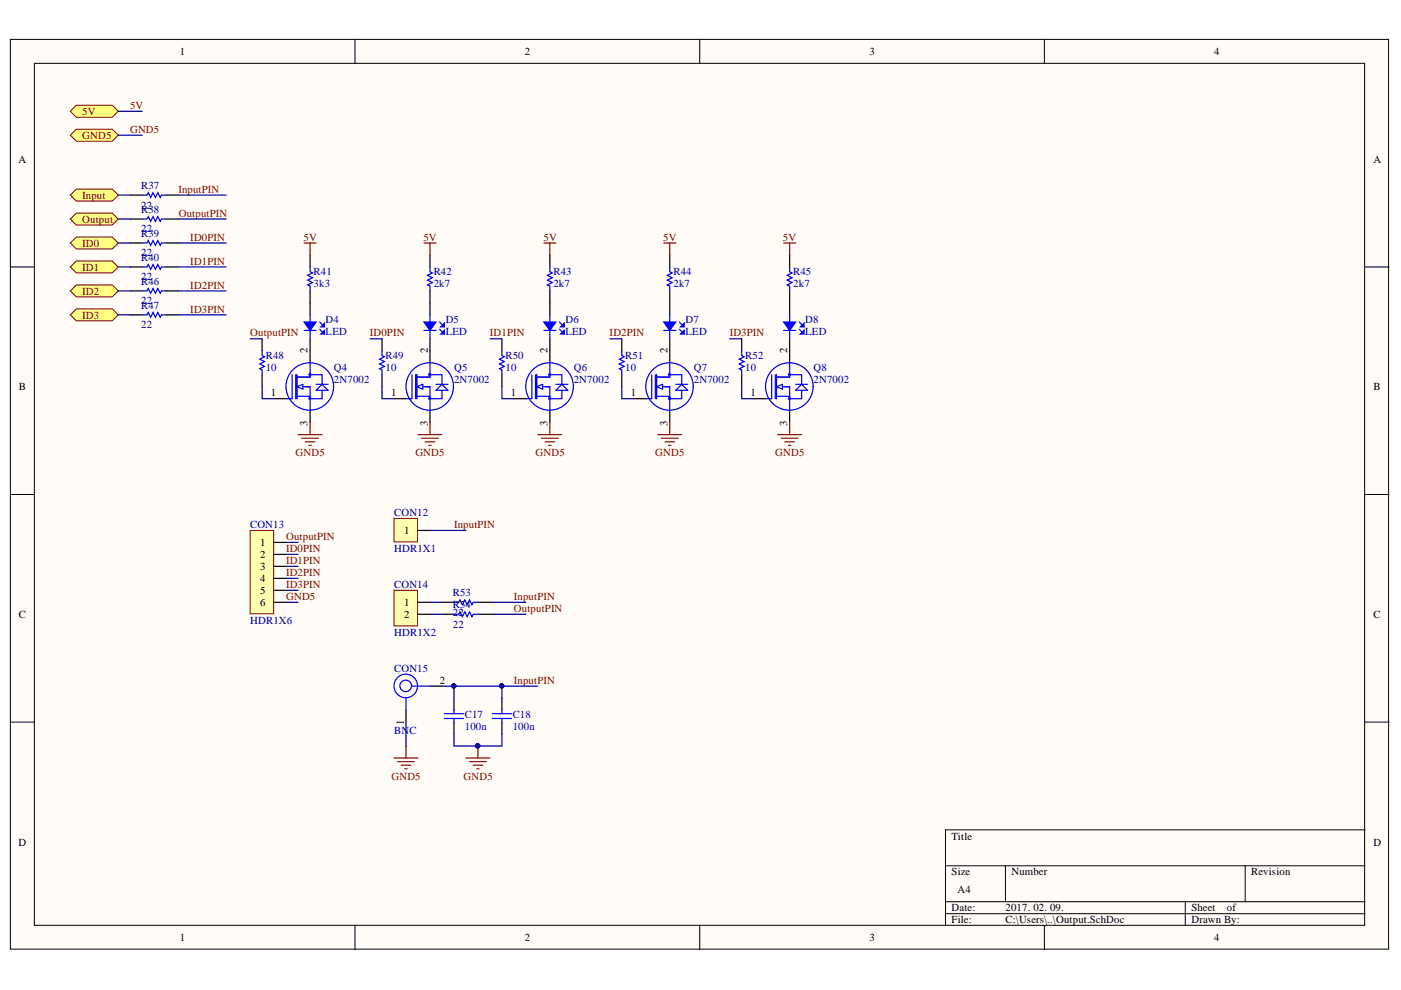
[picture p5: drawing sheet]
<svg xmlns="http://www.w3.org/2000/svg" width="297mm" height="210mm" viewBox="0 0 297 210" stroke-linecap="round" stroke-linejoin="round" font-family="sans-serif">
<defs><g id="words">
<g font-size="2.3">
<text x="38.2" y="11.7">1</text>
<text x="111.2" y="11.7">2</text>
<text x="184.3" y="11.7">3</text>
<text x="257.4" y="11.7">4</text>
<text x="3.9" y="34.5">A</text>
<text x="291.2" y="34.5">A</text>
<text x="65.2" y="74.9" transform="rotate(-90 65.2 74.9)">2</text>
<text x="90.7" y="74.9" transform="rotate(-90 90.7 74.9)">2</text>
<text x="116.1" y="74.9" transform="rotate(-90 116.1 74.9)">2</text>
<text x="141.5" y="74.9" transform="rotate(-90 141.5 74.9)">2</text>
<text x="166.9" y="74.9" transform="rotate(-90 166.9 74.9)">2</text>
<text x="4" y="82.8">B</text>
<text x="291.2" y="82.8">B</text>
<text x="57.4" y="84">1</text>
<text x="82.9" y="84">1</text>
<text x="108.3" y="84">1</text>
<text x="133.7" y="84">1</text>
<text x="159.1" y="84">1</text>
<text x="65.2" y="90.3" transform="rotate(-90 65.2 90.3)">3</text>
<text x="90.7" y="90.3" transform="rotate(-90 90.7 90.3)">3</text>
<text x="116.1" y="90.3" transform="rotate(-90 116.1 90.3)">3</text>
<text x="141.5" y="90.3" transform="rotate(-90 141.5 90.3)">3</text>
<text x="166.9" y="90.3" transform="rotate(-90 166.9 90.3)">3</text>
<text x="85.7" y="113.3">1</text>
<text x="55.2" y="115.8">1</text>
<text x="55.2" y="118.3">2</text>
<text x="55.2" y="120.9">3</text>
<text x="55.2" y="123.4">4</text>
<text x="55.2" y="125.9">5</text>
<text x="4" y="131">C</text>
<text x="55.2" y="128.5">6</text>
<text x="85.7" y="128.5">1</text>
<text x="85.7" y="131">2</text>
<text x="291.2" y="131">C</text>
<text x="93.2" y="145">2</text>
<text x="85.6" y="153.8" transform="rotate(-90 85.6 153.8)">1</text>
<text x="3.9" y="179.3">D</text>
<text x="201.8" y="178">Title</text>
<text x="291.2" y="179.3">D</text>
<text x="201.8" y="185.6">Size</text>
<text x="214.4" y="185.6">Number</text>
<text x="265.3" y="185.6">Revision</text>
<text x="203" y="189.4">A4</text>
<text x="201.8" y="193.2">Date:</text>
<text x="201.8" y="195.8">File:</text>
<text x="213.2" y="193.2">2017. 02. 09.</text>
<text x="213.2" y="195.8">C:\Users\..\Output.SchDoc</text>
<text x="252.6" y="193.2">Sheet</text>
<text x="252.6" y="195.8">Drawn By:</text>
<text x="260.1" y="193.2">of</text>
<text x="38.2" y="199.6">1</text>
<text x="111.2" y="199.6">2</text>
<text x="184.3" y="199.6">3</text>
<text x="257.4" y="199.6">4</text>
</g>
<g font-size="2.3" fill="#800000">
<text x="27.6" y="23.1">5V</text>
<text x="17.4" y="24.3">5V</text>
<text x="17.4" y="29.4">GND5</text>
<text x="27.6" y="28.1">GND5</text>
<text x="37.8" y="40.8">InputPIN</text>
<text x="17.4" y="47.3">Output</text>
<text x="17.4" y="42.1">Input</text>
<text x="37.9" y="46">OutputPIN</text>
<text x="17.4" y="52.3">ID0</text>
<text x="40.4" y="51.1">ID0PIN</text>
<text x="64.4" y="51.1">5V</text>
<text x="89.8" y="51.1">5V</text>
<text x="115.2" y="51.1">5V</text>
<text x="140.6" y="51.1">5V</text>
<text x="166" y="51.1">5V</text>
<text x="17.4" y="57.4">ID1</text>
<text x="40.4" y="56.1">ID1PIN</text>
<text x="17.4" y="62.5">ID2</text>
<text x="40.4" y="61.2">ID2PIN</text>
<text x="17.4" y="67.5">ID3</text>
<text x="40.4" y="66.3">ID3PIN</text>
<text x="53" y="71.3">OutputPIN</text>
<text x="78.4" y="71.3">ID0PIN</text>
<text x="103.9" y="71.3">ID1PIN</text>
<text x="129.3" y="71.3">ID2PIN</text>
<text x="154.7" y="71.3">ID3PIN</text>
<text x="62.7" y="96.7">GND5</text>
<text x="88.1" y="96.7">GND5</text>
<text x="113.5" y="96.7">GND5</text>
<text x="138.9" y="96.7">GND5</text>
<text x="164.4" y="96.7">GND5</text>
<text x="96.3" y="112">InputPIN</text>
<text x="60.7" y="114.5">OutputPIN</text>
<text x="60.7" y="117.1">ID0PIN</text>
<text x="60.7" y="119.6">ID1PIN</text>
<text x="60.7" y="122.1">ID2PIN</text>
<text x="60.7" y="124.7">ID3PIN</text>
<text x="60.7" y="127.2">GND5</text>
<text x="109" y="127.2">InputPIN</text>
<text x="109" y="129.7">OutputPIN</text>
<text x="109" y="145">InputPIN</text>
<text x="83" y="165.3">GND5</text>
<text x="98.3" y="165.3">GND5</text>
</g>
<g font-size="2.3" fill="#000080">
<text x="29.9" y="40.1">R37</text>
<text x="29.9" y="45.2">R38</text>
<text x="29.9" y="44.2">22</text>
<text x="29.9" y="49.3">22</text>
<text x="29.9" y="50.3">R39</text>
<text x="29.9" y="54.4">22</text>
<text x="29.9" y="55.4">R40</text>
<text x="29.9" y="59.4">22</text>
<text x="66.5" y="58.4">R41</text>
<text x="92" y="58.4">R42</text>
<text x="117.3" y="58.4">R43</text>
<text x="142.8" y="58.4">R44</text>
<text x="168.2" y="58.4">R45</text>
<text x="29.9" y="60.4">R46</text>
<text x="29.9" y="64.5">22</text>
<text x="29.9" y="65.5">R47</text>
<text x="66.5" y="60.9">3k3</text>
<text x="92" y="60.9">2k7</text>
<text x="117.3" y="60.9">2k7</text>
<text x="142.8" y="60.9">2k7</text>
<text x="168.2" y="60.9">2k7</text>
<text x="29.9" y="69.6">22</text>
<text x="69" y="68.6">D4</text>
<text x="69" y="71.1">LED</text>
<text x="94.5" y="68.6">D5</text>
<text x="94.5" y="71.1">LED</text>
<text x="119.9" y="68.6">D6</text>
<text x="119.9" y="71.1">LED</text>
<text x="145.3" y="68.6">D7</text>
<text x="145.3" y="71.1">LED</text>
<text x="170.7" y="68.6">D8</text>
<text x="170.7" y="71.1">LED</text>
<text x="56.3" y="76.2">R48</text>
<text x="81.7" y="76.2">R49</text>
<text x="107.2" y="76.2">R50</text>
<text x="132.6" y="76.2">R51</text>
<text x="158" y="76.2">R52</text>
<text x="56.3" y="78.7">10</text>
<text x="70.8" y="78.7">Q4</text>
<text x="70.8" y="81.2">2N7002</text>
<text x="81.7" y="78.7">10</text>
<text x="96.3" y="78.7">Q5</text>
<text x="96.3" y="81.2">2N7002</text>
<text x="107.2" y="78.7">10</text>
<text x="121.6" y="78.7">Q6</text>
<text x="121.6" y="81.2">2N7002</text>
<text x="132.6" y="78.7">10</text>
<text x="147.1" y="78.7">Q7</text>
<text x="147.1" y="81.2">2N7002</text>
<text x="158" y="78.7">10</text>
<text x="172.5" y="78.7">Q8</text>
<text x="172.5" y="81.2">2N7002</text>
<text x="53" y="112">CON13</text>
<text x="83.6" y="109.5">CON12</text>
<text x="83.6" y="117.1">HDR1X1</text>
<text x="83.6" y="124.7">CON14</text>
<text x="96" y="126.5">R53</text>
<text x="96" y="130.5">22</text>
<text x="96" y="129">R54</text>
<text x="53" y="132.3">HDR1X6</text>
<text x="83.6" y="134.8">HDR1X2</text>
<text x="96" y="133">22</text>
<text x="83.6" y="142.4">CON15</text>
<text x="83.6" y="155.6">BNC</text>
<text x="98.6" y="152.3">C17</text>
<text x="98.6" y="154.9">100n</text>
<text x="108.7" y="152.3">C18</text>
<text x="108.7" y="154.9">100n</text>
</g>
</g></defs>
<g fill="#fffcf8" stroke="#000" stroke-width=".21">
<path d="M2.2 8.4h292.2v192.8h-292.2z"/>
<path d="M7.3 13.4h282v182.8h-282z"/>
</g>
<g fill="none" stroke="#000" stroke-width=".21">
<path d="M75.3 8.4v5M148.4 8.4v5M221.4 8.4v5M2.2 56.6h5.1M289.4 56.6h5.1M2.2 104.8h5.1M289.4 104.8h5.1M2.2 153.1h5.1M289.4 153.1h5.1M289.4 175.9h-88.9v20.4M75.3 196.3v5M148.4 196.3v5"/>
<path d="M200.5 183.6h88.9M200.5 191.2h88.9M200.5 193.7h88.9M213.2 183.6v7.6M221.4 196.3v5M251.3 191.2v5.1M264 183.6v7.6"/>
</g>
<path d="M65.7 64.2v2.6M65.7 71.8v2.6" fill="none" stroke="#000" stroke-width=".25"/>
<path d="M64.5 70.1h2.5M65.7 66.8v5" fill="none" stroke="#00f" stroke-width=".25"/>
<path d="M64.5 68.3h2.5l-1.3 1.8z" fill="#00f"/>
<path d="M64.5 68.3h2.5l-1.3 1.8zM67.8 68.3l1 1M67.8 69.8l1 1" fill="none" stroke="#00f" stroke-width=".25"/>
<path d="M68 69.3l.8-.8v.8z" fill="#00f"/>
<path d="M68 69.3l.8-.8v.8z" fill="none" stroke="#00f" stroke-width=".25"/>
<path d="M68 70.8l.8-.7v.7z" fill="#00f"/>
<path d="M68 70.8l.8-.7v.7zM89.9 70.1h2.5M91.2 66.8v5" fill="none" stroke="#00f" stroke-width=".25"/>
<path d="M91.2 64.2v2.6M91.2 71.8v2.6" fill="none" stroke="#000" stroke-width=".25"/>
<path d="M89.9 68.3h2.5l-1.2 1.8z" fill="#00f"/>
<path d="M89.9 68.3h2.5l-1.2 1.8zM93.2 68.3l1 1M93.2 69.8l1 1" fill="none" stroke="#00f" stroke-width=".25"/>
<path d="M93.5 69.3l.7-.8v.8z" fill="#00f"/>
<path d="M93.5 69.3l.7-.8v.8z" fill="none" stroke="#00f" stroke-width=".25"/>
<path d="M93.5 70.8l.7-.7v.7z" fill="#00f"/>
<path d="M93.5 70.8l.7-.7v.7zM115.3 70.1h2.6M116.6 66.8v5" fill="none" stroke="#00f" stroke-width=".25"/>
<path d="M116.6 64.2v2.6M116.6 71.8v2.6" fill="none" stroke="#000" stroke-width=".25"/>
<path d="M115.3 68.3h2.6l-1.3 1.8z" fill="#00f"/>
<path d="M115.3 68.3h2.6l-1.3 1.8zM118.6 68.3l1 1M118.6 69.8l1 1" fill="none" stroke="#00f" stroke-width=".25"/>
<path d="M118.9 69.3l.7-.8v.8z" fill="#00f"/>
<path d="M118.9 69.3l.7-.8v.8z" fill="none" stroke="#00f" stroke-width=".25"/>
<path d="M118.9 70.8l.7-.7v.7z" fill="#00f"/>
<path d="M118.9 70.8l.7-.7v.7zM140.7 70.1h2.6M142 66.8v5" fill="none" stroke="#00f" stroke-width=".25"/>
<path d="M142 64.2v2.6M142 71.8v2.6" fill="none" stroke="#000" stroke-width=".25"/>
<path d="M140.7 68.3h2.6l-1.3 1.8z" fill="#00f"/>
<path d="M140.7 68.3h2.6l-1.3 1.8zM144 68.3l1.1 1M144 69.8l1.1 1" fill="none" stroke="#00f" stroke-width=".25"/>
<path d="M144.3 69.3l.8-.8v.8z" fill="#00f"/>
<path d="M144.3 69.3l.8-.8v.8z" fill="none" stroke="#00f" stroke-width=".25"/>
<path d="M144.3 70.8l.8-.7v.7z" fill="#00f"/>
<path d="M144.3 70.8l.8-.7v.7zM166.1 70.1h2.6M167.4 66.8v5" fill="none" stroke="#00f" stroke-width=".25"/>
<path d="M167.4 64.2v2.6M167.4 71.8v2.6" fill="none" stroke="#000" stroke-width=".25"/>
<path d="M166.1 68.3h2.6l-1.3 1.8z" fill="#00f"/>
<path d="M166.1 68.3h2.6l-1.3 1.8zM169.5 68.3l1 1M169.5 69.8l1 1" fill="none" stroke="#00f" stroke-width=".25"/>
<path d="M169.7 69.3l.8-.8v.8z" fill="#00f"/>
<path d="M169.7 69.3l.8-.8v.8z" fill="none" stroke="#00f" stroke-width=".25"/>
<path d="M169.7 70.8l.8-.7v.7z" fill="#00f"/>
<g fill="none" stroke="#00f" stroke-width=".25">
<path d="M65.7 56.6v1l.6 .3-1.1 .5 1.1 .5-1.1 .5 1.1 .5-1.1 .5 .5 .3v1M91.2 56.6v1l.5 .3-1 .5 1 .5-1 .5 1 .5-1 .5 .5 .3v1M116.6 56.6v1l.5 .3-1 .5 1 .5-1 .5 1 .5-1 .5 .5 .3v1M142 56.6v1l.5 .3-1 .5 1 .5-1 .5 1 .5-1 .5 .5 .3v1M167.4 56.6v1l.5 .3-1 .5 1 .5-1 .5 1 .5-1 .5 .5 .3v1M55.6 74.4v1l.5 .2-1 .6 1 .5-1 .5 1 .5-1 .5 .5 .2v1.1M61.9 79.5v5h-1.2M62.7 79.5v5M62.9 79.5v5M65.7 76.9v3.1h-2.8M65.7 79.5h2.6v2M81 74.4v1l.5 .2-1 .6 1 .5-1 .5 1 .5-1 .5 .5 .2v1.1"/>
<path d="M87.4 79.5v5h-1.3M88.1 79.5v5M88.4 79.5v5M91.2 76.9v3.1h-2.8M91.2 79.5h2.5v2M106.4 74.4v1l.5 .2-1 .6 1 .5-1 .5 1 .5-1 .5 .5 .2v1.1M112.8 79.5v5h-1.3M113.5 79.5v5M113.8 79.5v5M116.6 76.9v3.1h-2.8M116.6 79.5h2.5v2M131.8 74.4v1l.5 .2-1 .6 1 .5-1 .5 1 .5-1 .5 .5 .2v1.1"/>
<path d="M138.2 79.5v5h-1.3M139 79.5v5M139.2 79.5v5M142 76.9v3.1h-2.8M142 79.5h2.5v2M157.3 74.4v1l.5 .2-1.1 .6 1.1 .5-1.1 .5 1.1 .5-1.1 .5 .6 .2v1.1M163.6 79.5v5h-1.3M164.4 79.5v5M164.6 79.5v5M167.4 76.9v3.1h-2.8M167.4 79.5h2.6v2M169.7 70.8l.8-.7v.7z"/>
<path d="M62.9 82h.1M62.9 82l1.3-.5v1zM62.9 84h2.8M64.2 82h1.5v5.1M67 82.8l1.3-1.3 1.3 1.3zM67 81.5h2.6M68.3 82.8v1.7h-2.6M88.4 82h.1M88.4 84h2.8M88.4 82l1.2-.5v1zM89.6 82h1.6v5.1M92.4 82.8l1.3-1.3 1.3 1.3z"/>
<path d="M92.4 81.5h2.6M93.7 82.8v1.7h-2.5M113.8 82h.1M113.8 84h2.8M113.8 82l1.3-.5v1zM115.1 82h1.5v5.1M117.9 82.8l1.2-1.3 1.3 1.3zM117.9 81.5h2.5M119.1 82.8v1.7h-2.5M139.2 82h.1M139.2 84h2.8M139.2 82l1.3-.5v1z"/>
<path d="M140.5 82h1.5v5.1M143.3 82.8l1.2-1.3 1.3 1.3zM143.3 81.5h2.5M144.5 82.8v1.7h-2.5M164.6 82h.1M164.6 84h2.8M164.6 82l1.3-.5v1zM165.9 82h1.5v5.1M168.7 82.8l1.3-1.3 1.2 1.3zM168.7 81.5h2.5M170 82.8v1.7h-2.6"/>
<circle cx="65.7" cy="79.4" r=".21"/>
<circle cx="91.1" cy="79.4" r=".22"/>
<circle cx="116.5" cy="79.4" r=".21"/>
<circle cx="141.9" cy="79.4" r=".22"/>
<circle cx="167.4" cy="79.4" r=".21"/>
<circle cx="65.7" cy="81.9" r="5"/>
<circle cx="65.7" cy="84.5" r=".2"/>
<circle cx="91.1" cy="84.5" r=".21"/>
<circle cx="91.1" cy="81.9" r="5"/>
<circle cx="116.5" cy="81.9" r="5"/>
<circle cx="116.5" cy="84.5" r=".2"/>
<circle cx="141.9" cy="84.5" r=".21"/>
<circle cx="142" cy="81.9" r="5"/>
<circle cx="167.4" cy="81.9" r="5"/>
<circle cx="167.4" cy="84.5" r=".2"/>
</g>
<g fill="none" stroke="#000" stroke-width=".25">
<path d="M65.7 54.1v2.5M91.2 54.1v2.5M116.6 54.1v2.5M142 54.1v2.5M167.4 54.1v2.5M55.6 71.8v2.6M55.6 79.5v2.5M65.7 61.7v2.5M65.7 74.4v2.5M81 71.8v2.6M81 79.5v2.5M91.2 61.7v2.5"/>
<path d="M91.2 74.4v2.5M106.4 71.8v2.6M106.4 79.5v2.5M116.6 61.7v2.5M116.6 74.4v2.5M131.8 71.8v2.6M131.8 79.5v2.5M142 61.7v2.5M142 74.4v2.5M157.3 71.8v2.6M157.3 79.5v2.5M167.4 61.7v2.5"/>
<path d="M167.4 74.4v2.5M58.1 84.5h2.6M65.7 87.1v2.5M83.5 84.5h2.6M91.2 87.1v2.5M109 84.5h2.5M116.6 87.1v2.5M134.4 84.5h2.5M142 87.1v2.5M159.8 84.5h2.5M167.4 87.1v2.5"/>
</g>
<g fill="none" stroke="#800000" stroke-width=".25">
<path d="M64.5 51.5h2.5M65.7 51.5v2.6M89.9 51.5h2.5M91.2 51.5v2.6M115.3 51.5h2.6M116.6 51.5v2.6M140.7 51.5h2.6M142 51.5v2.6M166.1 51.5h2.6M167.4 51.5v2.6M63.2 92.2h5.1M64 92.9h3.5"/>
<path d="M64.7 93.7h2.1M65.5 94.4h.5M65.7 89.6v2.6M88.6 92.2h5.1M89.4 92.9h3.5M90.1 93.7h2.1M90.9 94.4h.5M91.2 89.6v2.6M114 92.2h5.1M114.8 92.9h3.6M115.6 93.7h2M116.3 94.4h.5"/>
<path d="M116.6 89.6v2.6M139.5 92.2h5M140.2 92.9h3.6M141 93.7h2M141.7 94.4h.6M142 89.6v2.6M164.9 92.2h5.1M165.6 92.9h3.6M166.4 93.7h2M167.2 94.4h.5M167.4 89.6v2.6"/>
</g>
<g fill="#ffff80" stroke="#800000" stroke-width=".21">
<path d="M14.9 23.6l1.3-1.3h7.6l1.3 1.3-1.3 1.3h-7.6z" fill-rule="evenodd"/>
<path d="M14.9 46.4l1.3-1.2h7.6l1.3 1.2-1.3 1.3h-7.6z" fill-rule="evenodd"/>
<path d="M14.9 51.5l1.3-1.2h7.6l1.3 1.2-1.3 1.3h-7.6z" fill-rule="evenodd"/>
<path d="M14.9 56.6l1.3-1.3h7.6l1.3 1.3-1.3 1.3h-7.6z" fill-rule="evenodd"/>
<path d="M14.9 61.7l1.3-1.3h7.6l1.3 1.3-1.3 1.2h-7.6z" fill-rule="evenodd"/>
<path d="M14.9 66.8l1.3-1.3h7.6l1.3 1.3-1.3 1.2h-7.6z" fill-rule="evenodd"/>
<path d="M14.9 28.7l1.3-1.3h7.6l1.3 1.3-1.3 1.2h-7.6z" fill-rule="evenodd"/>
</g>
<path d="M27.6 46.4h2.6M27.6 51.5h2.6M27.6 56.6h2.6M35.2 46.4h2.6M35.2 51.5h2.6M35.2 56.6h2.6M27.6 61.7h2.6M27.6 66.8h2.6M35.2 61.7h2.6M35.2 66.8h2.6" fill="none" stroke="#000" stroke-width=".25"/>
<path d="M30.2 46.4h1l.2-.5 .5 1.1 .5-1.1 .6 1.1 .5-1.1 .5 1.1 .2-.6h1M30.2 51.5h1l.2-.5 .5 1 .5-1 .6 1 .5-1 .5 1 .2-.5h1M30.2 56.6h1l.2-.5 .5 1 .5-1 .6 1 .5-1 .5 1 .2-.5h1M30.2 61.7h1l.2-.5 .5 1 .5-1 .6 1 .5-1 .5 1 .2-.5h1M30.2 66.8h1l.2-.6 .5 1.1 .5-1.1 .6 1.1 .5-1.1 .5 1.1 .2-.5h1" fill="none" stroke="#00f" stroke-width=".25"/>
<path d="M53 112.5h5v17.6h-5z" fill="#ffffb0" stroke="#800000" stroke-width=".21"/>
<path d="M58.1 115h2.6M58.1 117.5h2.6M58.1 120.1h2.6M58.1 122.6h2.6M58.1 125.2h2.6M58.1 127.7h2.6" fill="none" stroke="#000" stroke-width=".25"/>
<path d="M83.5 109.9h5v5h-5z" fill="#ffffb0" stroke="#800000" stroke-width=".21"/>
<path d="M88.6 112.5h2.6" fill="none" stroke="#000" stroke-width=".25"/>
<path d="M83.5 125.2h5v7.5h-5z" fill="#ffffb0" stroke="#800000" stroke-width=".21"/>
<path d="M88.6 127.7h2.6M88.6 130.2h2.6M93.7 127.7h2.5M93.7 130.2h2.5M101.3 127.7h2.6M101.3 130.2h2.6" fill="none" stroke="#000" stroke-width=".25"/>
<path d="M96.2 127.7h1.1l.2-.5 .5 1 .5-1 .5 1 .6-1 .5 1 .2-.5h1M96.2 130.2h1.1l.2-.5 .5 1 .5-1 .5 1 .6-1 .5 1 .2-.5h1" fill="none" stroke="#00f" stroke-width=".25"/>
<path d="M14.9 41.4l1.3-1.3h7.6l1.3 1.3-1.3 1.2h-7.6z" fill-rule="evenodd" fill="#ffff80" stroke="#800000" stroke-width=".21"/>
<path d="M27.6 41.4h2.6M35.2 41.4h2.6M86.1 150.6v2.5M91.2 145.5h2.5M96.2 148v2.6M96.2 153.1v2.5M106.4 148v2.6M106.4 153.1v2.5" fill="none" stroke="#000" stroke-width=".25"/>
<g fill="none" stroke="#00f" stroke-width=".25">
<path d="M30.2 41.4h1l.2-.5 .5 1 .5-1 .6 1 .5-1 .5 1 .2-.5h1M86.1 148v2.6M87.4 145.5h3.8M94.2 151.3h4.1M94.2 152.3h4.1M96.2 150.6v.7M96.2 152.3v.8M104.4 151.3h4M104.4 152.3h4M106.4 150.6v.7M106.4 152.3v.8"/>
<circle cx="86" cy="145.4" r="1.23"/>
<circle cx="86" cy="145.4" r="2.5"/>
</g>
<path d="M86.1 158.2v2.5M101.3 158.2v2.5M83.5 160.7h5.1M84.3 161.5h3.6M85.1 162.2h2M85.8 163h.5M98.8 160.7h5.1M99.6 161.5h3.5M100.3 162.2h2M101.1 163h.5" fill="none" stroke="#800000" stroke-width=".25"/>
<g fill="none" stroke="#000080" stroke-width=".25">
<path d="M25.1 23.6h5.1M25.1 28.7h5.1M25.1 46.4h2.5M25.1 51.5h2.5M25.1 56.6h2.5M25.1 41.4h2.5M37.8 46.4h10.2M37.8 51.5h10.2M37.8 56.6h10.2M37.8 41.4h10.2M25.1 61.7h2.5M25.1 66.8h2.5"/>
<path d="M37.8 61.7h10.2M37.8 66.8h10.2M53 71.8h2.6M78.5 71.8h2.5M103.9 71.8h2.5M129.3 71.8h2.5M154.7 71.8h2.6M55.6 82v2.5h2.5M81 82v2.5h2.5M106.4 82v2.5h2.6M131.8 82v2.5h2.6M157.3 82v2.5h2.5"/>
<path d="M60.7 115h2.5M60.7 117.5h2.5M91.2 112.5h7.6M60.7 120.1h2.5M60.7 122.6h2.5M60.7 125.2h2.5M60.7 127.7h2.5M91.2 127.7h2.5M91.2 130.2h2.5M103.9 127.7h7.6M103.9 130.2h7.6M86.1 153.1v5.1"/>
<path d="M93.7 145.5h20.3M96.2 155.6v2.6h10.2v-2.6M96.2 145.5v2.5M106.4 145.5v2.5"/>
</g>
<g fill="#000080" stroke="#000080" stroke-width=".21">
<circle cx="106.4" cy="145.4" r=".46"/>
<circle cx="96.2" cy="145.4" r=".46"/>
<circle cx="101.3" cy="158.1" r=".47"/>
</g>
<use href="#words"/>
</svg>
